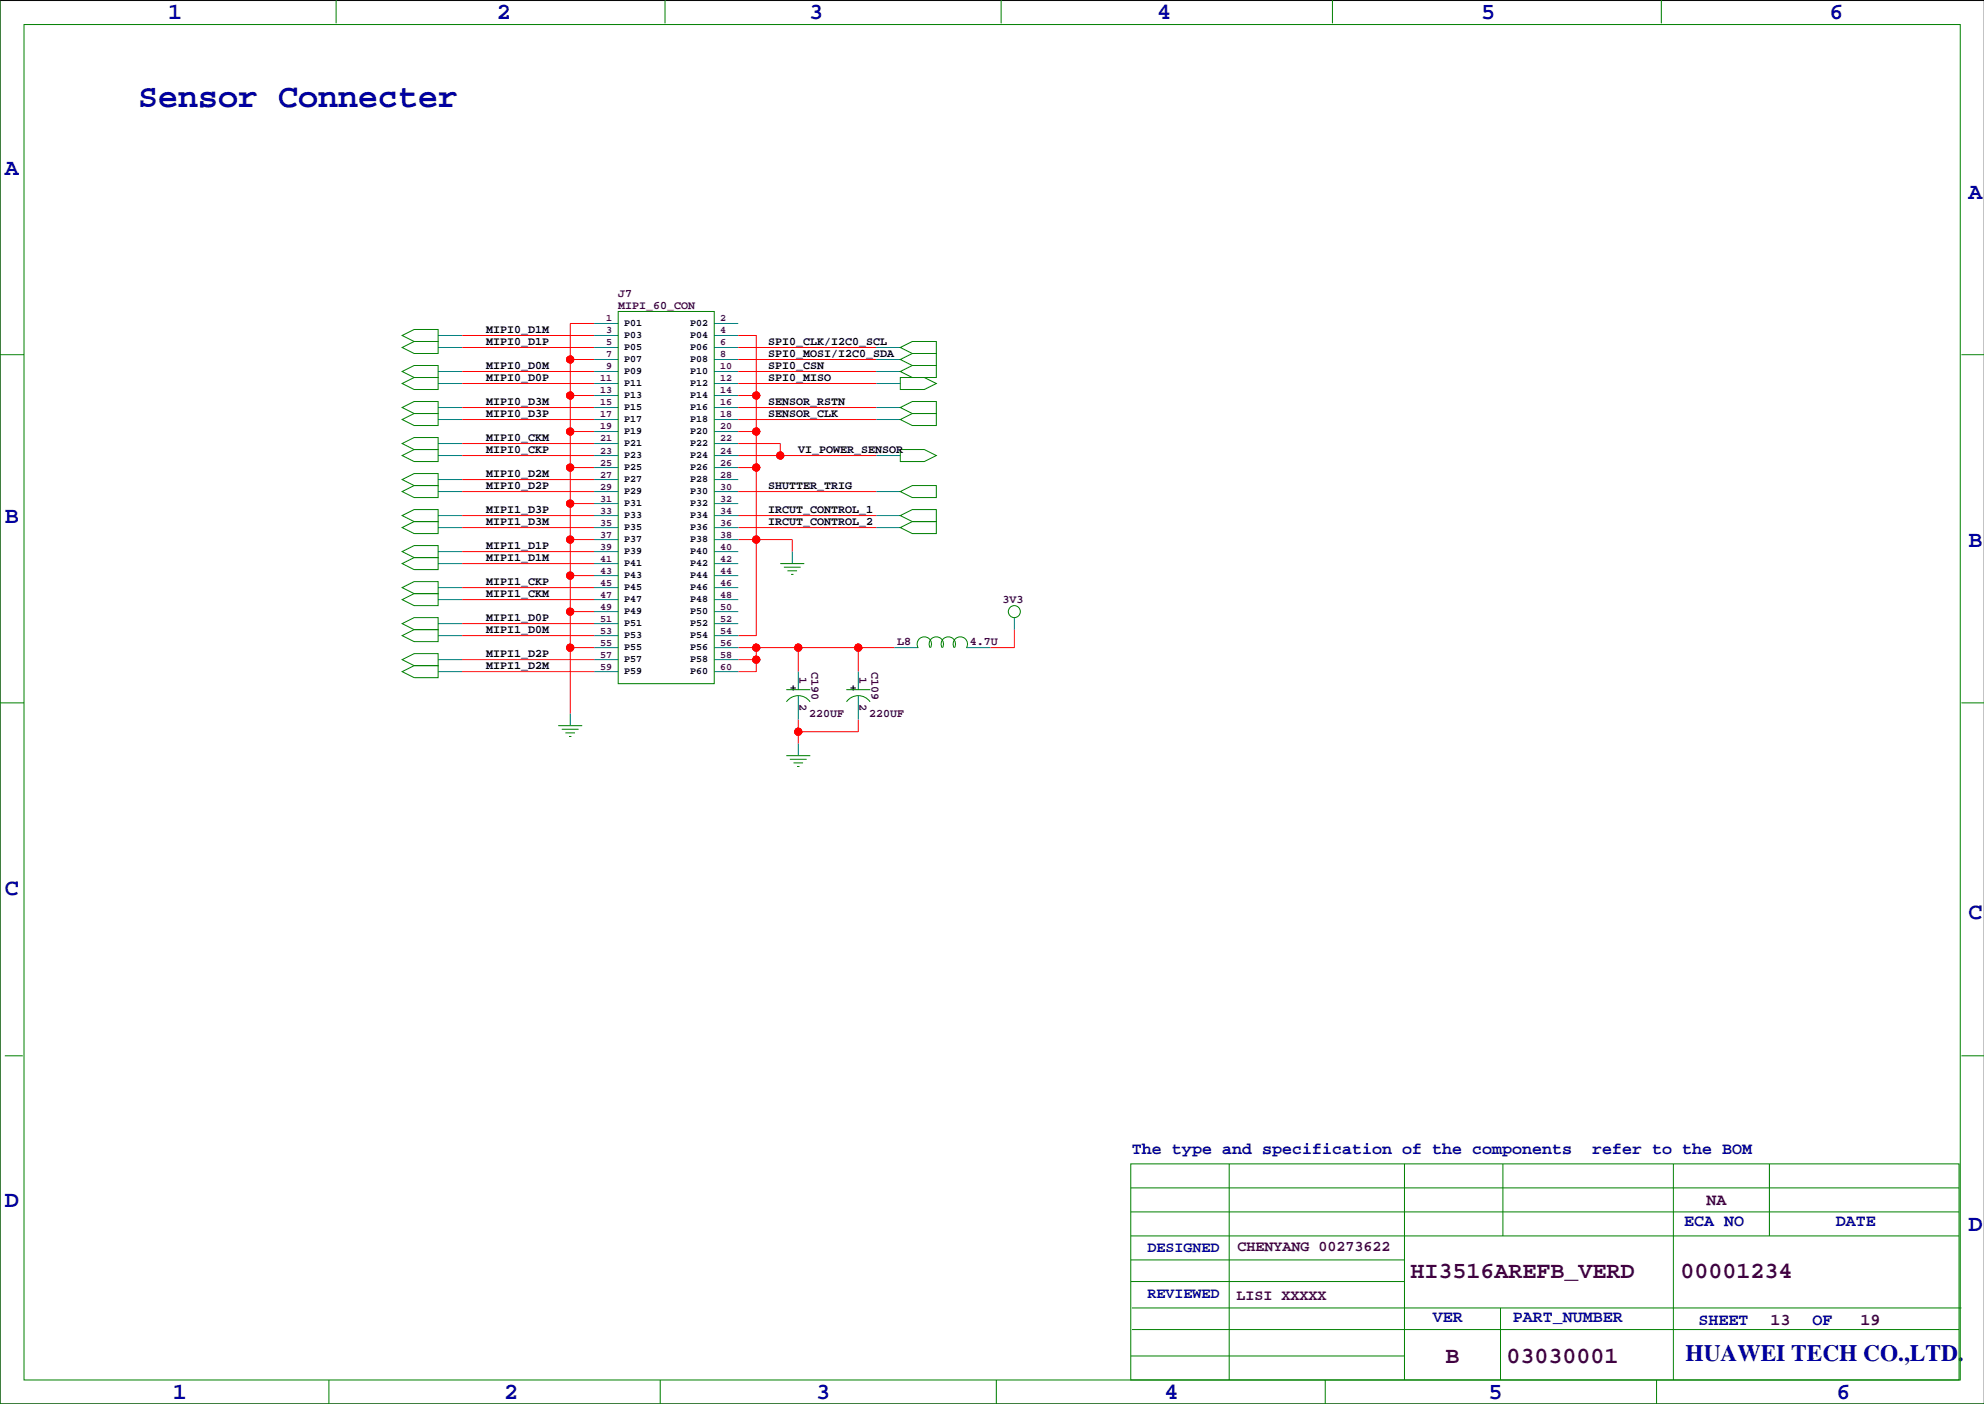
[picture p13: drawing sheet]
<svg xmlns="http://www.w3.org/2000/svg" width="420mm" height="297mm" viewBox="0 0 420 297" stroke-linecap="round" stroke-linejoin="round" font-family="sans-serif">
<defs><g id="words">
<text font-size="7.1" fill="#0000a0" x="29.2" y="22.5">Sensor Connecter</text>
<g font-size="4.9" fill="#0000a0">
<text x="35.6" y="3.9">1</text>
<text x="105.2" y="3.9">2</text>
<text x="171.2" y="3.9">3</text>
<text x="244.9" y="3.9">4</text>
<text x="313.4" y="3.9">5</text>
<text x="387.1" y="3.9">6</text>
<text x="1" y="36.9">A</text>
<text x="416.6" y="42">A</text>
<text x="1" y="110.6">B</text>
<text x="416.6" y="115.7">B</text>
<text x="1" y="189.3">C</text>
<text x="416.6" y="194.4">C</text>
<text x="1" y="255.4">D</text>
<text x="416.6" y="260.5">D</text>
<text x="356.6" y="288">HUAWEI TECH CO.,LTD.</text>
<text x="36.6" y="296">1</text>
<text x="106.7" y="296">2</text>
<text x="172.7" y="296">3</text>
<text x="246.4" y="296">4</text>
<text x="315" y="296">5</text>
<text x="388.6" y="296">6</text>
</g>
<g font-size="4.9" fill="#400040">
<text x="298.5" y="270.5">HI3516AREFB_VERD</text>
<text x="355.6" y="270.5">00001234</text>
<text x="305.9" y="288.3">B</text>
<text x="318.8" y="288.3">03030001</text>
</g>
<g font-size="3.5" fill="#0000a0">
<text x="239.5" y="244.2">The type and specification of the components</text>
<text x="336.9" y="244.2">refer to the BOM</text>
<text x="356.4" y="259.4">ECA NO</text>
<text x="388.5" y="259.4">DATE</text>
<text x="303.1" y="279.7">VER</text>
<text x="320.1" y="279.7">PART_NUMBER</text>
<text x="359.4" y="280.3">SHEET</text>
<text x="383.5" y="280.3">OF</text>
</g>
<g font-size="3.5" fill="#400040">
<text x="361.1" y="254.9">NA</text>
<text x="374.6" y="280.3">13</text>
<text x="393.7" y="280.3">19</text>
</g>
<g font-size="3.2" fill="#0000a0">
<text x="242.8" y="264.9">DESIGNED</text>
<text x="242.8" y="274.5">REVIEWED</text>
</g>
<g font-size="3.2" fill="#400040">
<text x="261.9" y="264.7">CHENYANG 00273622</text>
<text x="261.6" y="275.1">LISI XXXXX</text>
</g>
<g font-size="2.5" fill="#400040">
<text x="130.8" y="65.4">MIPI_60_CON</text>
<text x="130.8" y="62.9">J7</text>
<text x="212.1" y="127.6">3V3</text>
<text x="189.8" y="136.5">L8</text>
<text x="205.2" y="136.5">4.7U</text>
<text x="169.1" y="143.2" transform="rotate(90 169.1 143.2)">1</text>
<text x="171.7" y="142.1" transform="rotate(90 171.7 142.1)">C190</text>
<text x="181.8" y="143.2" transform="rotate(90 181.8 143.2)">1</text>
<text x="184.4" y="142.1" transform="rotate(90 184.4 142.1)">C109</text>
<text x="169.1" y="149" transform="rotate(90 169.1 149)">2</text>
<text x="181.8" y="149" transform="rotate(90 181.8 149)">2</text>
<text x="171.2" y="151.8">220UF</text>
<text x="183.9" y="151.8">220UF</text>
</g>
<g font-size="2.5">
<text x="102.9" y="70.5">MIPI0_D1M</text>
<text x="102.9" y="73">MIPI0_D1P</text>
<text x="162.6" y="73">SPI0_CLK/I2C0_SCL</text>
<text x="162.6" y="75.6">SPI0_MOSI/I2C0_SDA</text>
<text x="102.9" y="80.6">MIPI0_D0P</text>
<text x="102.9" y="78.1">MIPI0_D0M</text>
<text x="162.6" y="78.1">SPI0_CSN</text>
<text x="162.6" y="80.6">SPI0_MISO</text>
<text x="102.9" y="88.3">MIPI0_D3P</text>
<text x="102.9" y="85.7">MIPI0_D3M</text>
<text x="162.6" y="85.7">SENSOR_RSTN</text>
<text x="162.6" y="88.3">SENSOR_CLK</text>
<text x="102.9" y="95.9">MIPI0_CKP</text>
<text x="102.9" y="93.3">MIPI0_CKM</text>
<text x="168.9" y="95.9">VI_POWER_SENSOR</text>
<text x="102.9" y="101">MIPI0_D2M</text>
<text x="102.9" y="103.5">MIPI0_D2P</text>
<text x="162.6" y="103.5">SHUTTER_TRIG</text>
<text x="102.9" y="111.1">MIPI1_D3M</text>
<text x="102.9" y="108.6">MIPI1_D3P</text>
<text x="162.6" y="108.6">IRCUT_CONTROL_1</text>
<text x="162.6" y="111.1">IRCUT_CONTROL_2</text>
<text x="102.9" y="118.7">MIPI1_D1M</text>
<text x="102.9" y="116.2">MIPI1_D1P</text>
<text x="102.9" y="123.8">MIPI1_CKP</text>
<text x="102.9" y="131.4">MIPI1_D0P</text>
<text x="102.9" y="126.4">MIPI1_CKM</text>
<text x="102.9" y="134">MIPI1_D0M</text>
<text x="102.9" y="141.6">MIPI1_D2M</text>
<text x="102.9" y="139.1">MIPI1_D2P</text>
<text x="167.1" y="146.2">+</text>
<text x="179.8" y="146.2">+</text>
</g>
<g font-size="2.1" fill="#400040">
<text x="128.3" y="68">1</text>
<text x="128.3" y="70.5">3</text>
<text x="152.4" y="68">2</text>
<text x="152.4" y="70.5">4</text>
<text x="128.3" y="73.1">5</text>
<text x="128.3" y="75.6">7</text>
<text x="152.4" y="73.1">6</text>
<text x="152.4" y="75.6">8</text>
<text x="127" y="80.7">11</text>
<text x="127" y="83.2">13</text>
<text x="128.3" y="78.2">9</text>
<text x="152.4" y="78.2">10</text>
<text x="152.4" y="80.7">12</text>
<text x="152.4" y="83.2">14</text>
<text x="127" y="85.8">15</text>
<text x="127" y="88.3">17</text>
<text x="152.4" y="85.8">16</text>
<text x="152.4" y="88.3">18</text>
<text x="127" y="90.9">19</text>
<text x="127" y="93.4">21</text>
<text x="127" y="95.9">23</text>
<text x="152.4" y="90.9">20</text>
<text x="152.4" y="93.4">22</text>
<text x="152.4" y="95.9">24</text>
<text x="127" y="98.5">25</text>
<text x="127" y="101">27</text>
<text x="152.4" y="98.5">26</text>
<text x="152.4" y="101">28</text>
<text x="127" y="103.6">29</text>
<text x="127" y="106.1">31</text>
<text x="152.4" y="103.6">30</text>
<text x="152.4" y="106.1">32</text>
<text x="127" y="108.6">33</text>
<text x="127" y="111.2">35</text>
<text x="127" y="113.7">37</text>
<text x="152.4" y="108.6">34</text>
<text x="152.4" y="111.2">36</text>
<text x="152.4" y="113.7">38</text>
<text x="127" y="116.3">39</text>
<text x="127" y="118.8">41</text>
<text x="152.4" y="116.3">40</text>
<text x="152.4" y="118.8">42</text>
<text x="127" y="121.3">43</text>
<text x="127" y="123.9">45</text>
<text x="152.4" y="121.3">44</text>
<text x="152.4" y="123.9">46</text>
<text x="127" y="126.4">47</text>
<text x="127" y="129">49</text>
<text x="127" y="131.5">51</text>
<text x="152.4" y="126.4">48</text>
<text x="152.4" y="129">50</text>
<text x="152.4" y="131.5">52</text>
<text x="127" y="134">53</text>
<text x="127" y="136.6">55</text>
<text x="152.4" y="134">54</text>
<text x="152.4" y="136.6">56</text>
<text x="127" y="139.1">57</text>
<text x="127" y="141.7">59</text>
<text x="152.4" y="139.1">58</text>
<text x="152.4" y="141.7">60</text>
</g>
<g font-size="2.1">
<text x="132.1" y="69">P01</text>
<text x="132.1" y="71.6">P03</text>
<text x="146" y="69">P02</text>
<text x="146" y="71.6">P04</text>
<text x="132.1" y="74.1">P05</text>
<text x="132.1" y="76.7">P07</text>
<text x="146" y="74.1">P06</text>
<text x="146" y="76.7">P08</text>
<text x="132.1" y="79.2">P09</text>
<text x="132.1" y="81.7">P11</text>
<text x="146" y="79.2">P10</text>
<text x="146" y="81.7">P12</text>
<text x="132.1" y="84.3">P13</text>
<text x="132.1" y="86.8">P15</text>
<text x="132.1" y="89.4">P17</text>
<text x="146" y="84.3">P14</text>
<text x="146" y="86.8">P16</text>
<text x="146" y="89.4">P18</text>
<text x="132.1" y="91.9">P19</text>
<text x="132.1" y="94.4">P21</text>
<text x="146" y="91.9">P20</text>
<text x="146" y="94.4">P22</text>
<text x="132.1" y="97">P23</text>
<text x="132.1" y="99.5">P25</text>
<text x="146" y="97">P24</text>
<text x="146" y="99.5">P26</text>
<text x="132.1" y="102.1">P27</text>
<text x="132.1" y="104.6">P29</text>
<text x="132.1" y="107.1">P31</text>
<text x="146" y="102.1">P28</text>
<text x="146" y="104.6">P30</text>
<text x="146" y="107.1">P32</text>
<text x="132.1" y="109.7">P33</text>
<text x="132.1" y="112.2">P35</text>
<text x="146" y="109.7">P34</text>
<text x="146" y="112.2">P36</text>
<text x="132.1" y="114.8">P37</text>
<text x="132.1" y="117.3">P39</text>
<text x="132.1" y="119.8">P41</text>
<text x="146" y="114.8">P38</text>
<text x="146" y="117.3">P40</text>
<text x="146" y="119.8">P42</text>
<text x="132.1" y="122.4">P43</text>
<text x="132.1" y="124.9">P45</text>
<text x="146" y="122.4">P44</text>
<text x="146" y="124.9">P46</text>
<text x="132.1" y="127.5">P47</text>
<text x="132.1" y="130">P49</text>
<text x="146" y="127.5">P48</text>
<text x="146" y="130">P50</text>
<text x="132.1" y="132.5">P51</text>
<text x="132.1" y="135.1">P53</text>
<text x="132.1" y="137.6">P55</text>
<text x="146" y="132.5">P52</text>
<text x="146" y="135.1">P54</text>
<text x="146" y="137.6">P56</text>
<text x="132.1" y="140.2">P57</text>
<text x="132.1" y="142.7">P59</text>
<text x="146" y="140.2">P58</text>
<text x="146" y="142.7">P60</text>
</g>
</g></defs>
<path d="M419.9 .1h-419.9v296.9h419.9" fill="none" stroke="#000" stroke-width=".21"/>
<g fill="none" stroke="#f00" stroke-width=".21">
<path d="M97.8 71h27.9M97.8 73.5h27.9M97.8 78.6h27.9M120.6 76.1h5.1M125.7 68.4h-5.1v82.6M156.2 71h3.8v63.5h-3.8M156.2 76.1h29.2M156.2 73.5h29.2M156.2 78.6h29.2M97.8 81.1h27.9M97.8 86.2h27.9M97.8 88.8h27.9"/>
<path d="M97.8 93.8h27.9M97.8 96.4h27.9M120.6 98.9h5.1M120.6 91.3h5.1M120.6 83.7h5.1M156.2 98.9h3.8M156.2 91.3h3.8M156.2 83.7h3.8M156.2 81.1h29.2M156.2 86.2h29.2M156.2 88.8h29.2M156.2 93.8h8.9v2.6"/>
<path d="M156.2 96.4h29.2M97.8 101.5h27.9M97.8 104h27.9M97.8 109.1h27.9M97.8 111.6h27.9M97.8 116.7h27.9M97.8 119.2h27.9M120.6 106.5h5.1M120.6 114.2h5.1M156.2 114.2h11.4v2.5M156.2 104h29.2M156.2 109.1h29.2"/>
<path d="M156.2 111.6h29.2M97.8 139.6h27.9M97.8 124.3h27.9M97.8 126.9h27.9M97.8 131.9h27.9M97.8 134.5h27.9M120.6 137h5.1M120.6 129.4h5.1M120.6 121.8h5.1M156.2 137h33M156.2 139.6h3.8M160 137v5.1h-3.8"/>
<path d="M168.9 137v5.1M181.6 137v5.1M214.6 133.2v3.8h-5.1M97.8 142.1h27.9M168.9 152.3v5M181.6 152.3v2.5h-12.7"/>
<circle cx="120.7" cy="76.1" r=".76"/>
<circle cx="120.7" cy="83.7" r=".76"/>
<circle cx="120.7" cy="91.3" r=".76"/>
<circle cx="120.7" cy="98.9" r=".76"/>
<circle cx="160" cy="83.7" r=".76"/>
<circle cx="160" cy="91.3" r=".76"/>
<circle cx="160" cy="98.9" r=".76"/>
<circle cx="165.1" cy="96.4" r=".76"/>
<circle cx="120.7" cy="114.2" r=".76"/>
<circle cx="120.7" cy="106.5" r=".76"/>
<circle cx="160" cy="114.2" r=".76"/>
<circle cx="120.7" cy="137" r=".76"/>
<circle cx="120.7" cy="121.8" r=".76"/>
<circle cx="120.7" cy="129.4" r=".76"/>
<circle cx="160" cy="137" r=".76"/>
<circle cx="160" cy="139.6" r=".76"/>
<circle cx="168.9" cy="137" r=".76"/>
<circle cx="181.6" cy="137" r=".76"/>
<circle cx="168.9" cy="154.8" r=".76"/>
</g>
<g fill="#f00" stroke="#f00" stroke-width=".21">
<circle cx="168.9" cy="154.8" r=".76"/>
<circle cx="181.6" cy="137" r=".76"/>
<circle cx="168.9" cy="137" r=".76"/>
<circle cx="160" cy="139.6" r=".76"/>
<circle cx="160" cy="137" r=".76"/>
<circle cx="120.7" cy="137" r=".76"/>
<circle cx="120.7" cy="129.4" r=".76"/>
<circle cx="120.7" cy="121.8" r=".76"/>
<circle cx="120.7" cy="114.2" r=".76"/>
<circle cx="120.7" cy="106.5" r=".76"/>
<circle cx="120.7" cy="98.9" r=".76"/>
<circle cx="120.7" cy="91.3" r=".76"/>
<circle cx="120.7" cy="83.7" r=".76"/>
<circle cx="120.7" cy="76.1" r=".76"/>
<circle cx="160" cy="114.2" r=".76"/>
<circle cx="160" cy="98.9" r=".76"/>
<circle cx="160" cy="91.3" r=".76"/>
<circle cx="160" cy="83.7" r=".76"/>
<circle cx="165.1" cy="96.4" r=".76"/>
</g>
<g fill="none" stroke="#008080" stroke-width=".21">
<path d="M92.7 78.6h5.1M92.7 73.5h5.1M92.7 71h5.1M125.7 78.6h5.1M125.7 76.1h5.1M125.7 73.5h5.1M125.7 71h5.1M125.7 68.4h5.1M151.1 78.6h5.1M151.1 76.1h5.1M151.1 73.5h5.1M151.1 71h5.1"/>
<path d="M151.1 68.4h5.1M185.4 78.6h5.1M185.4 76.1h5.1M185.4 73.5h5.1M92.7 86.2h5.1M92.7 96.4h5.1M92.7 93.8h5.1M92.7 88.8h5.1M92.7 81.1h5.1M125.7 86.2h5.1M125.7 96.4h5.1M125.7 93.8h5.1"/>
<path d="M125.7 88.8h5.1M125.7 81.1h5.1M125.7 83.7h5.1M125.7 91.3h5.1M125.7 98.9h5.1M151.1 86.2h5.1M151.1 96.4h5.1M151.1 93.8h5.1M151.1 88.8h5.1M151.1 81.1h5.1M151.1 83.7h5.1M151.1 91.3h5.1"/>
<path d="M151.1 98.9h5.1M185.4 86.2h5.1M185.4 96.4h5.1M185.4 88.8h5.1M185.4 81.1h5.1M92.7 109.1h5.1M92.7 104h5.1M92.7 116.7h5.1M92.7 111.6h5.1M92.7 101.5h5.1M92.7 119.2h5.1M125.7 109.1h5.1"/>
<path d="M125.7 104h5.1M125.7 116.7h5.1M125.7 111.6h5.1M125.7 101.5h5.1M125.7 119.2h5.1M125.7 106.5h5.1M125.7 114.2h5.1M151.1 109.1h5.1M151.1 104h5.1M151.1 116.7h5.1M151.1 111.6h5.1M151.1 101.5h5.1"/>
<path d="M151.1 119.2h5.1M151.1 106.5h5.1M151.1 114.2h5.1M167.6 116.7v2.5M185.4 109.1h5.1M185.4 104h5.1M185.4 111.6h5.1M92.7 139.6h5.1M92.7 134.5h5.1M92.7 131.9h5.1M92.7 126.9h5.1M92.7 124.3h5.1"/>
<path d="M125.7 139.6h5.1M125.7 134.5h5.1M125.7 131.9h5.1M125.7 126.9h5.1M125.7 124.3h5.1M125.7 137h5.1M125.7 121.8h5.1M125.7 129.4h5.1M151.1 139.6h5.1M151.1 134.5h5.1M151.1 131.9h5.1M151.1 126.9h5.1"/>
<path d="M151.1 124.3h5.1M151.1 137h5.1M151.1 121.8h5.1M151.1 129.4h5.1M189.2 137h5.1M204.5 137h5M214.6 130.7v2.5M92.7 142.1h5.1M120.6 151v2.5M125.7 142.1h5.1M151.1 142.1h5.1M168.9 142.1v3.8"/>
<path d="M168.9 147.2v5.1M168.9 157.3v2.6M181.6 142.1v3.8M181.6 147.2v5.1"/>
</g>
<g fill="none" stroke="#008000" stroke-width=".21">
<path d="M0 -.1v297.1h419.9M71.1 0v4.9M140.7 0v4.9M211.8 0v4.9M281.9 0v4.9M351.5 0v4.9M5.1 5.2h409.7v286.8h-409.7zM0 75h5.1M85.1 78.6l2.5-1.3h5.1v2.6h-5.1zM85.1 73.5l2.5-1.3h5.1v2.6h-5.1zM85.1 71l2.5-1.3h5.1v2.5h-5.1zM130.8 65.9h20.3v78.7h-20.3z"/>
<path d="M190.5 78.6l2.5-1.3h5.1v2.6h-5.1zM190.5 76.1l2.5-1.3h5.1v2.5h-5.1zM190.5 73.5l2.5-1.3h5.1v2.6h-5.1zM190.5 79.9h5.1l2.5 1.2-2.5 1.3h-5.1zM415 75h4.9M85.1 96.4l2.5-1.3h5.1v2.5h-5.1zM85.1 93.8l2.5-1.2h5.1v2.5h-5.1zM85.1 88.8l2.5-1.3h5.1v2.5h-5.1zM85.1 86.2l2.5-1.3h5.1v2.6h-5.1zM85.1 81.1l2.5-1.2h5.1v2.5h-5.1zM190.5 86.2l2.5-1.3h5.1v2.6h-5.1zM190.5 88.8l2.5-1.3h5.1v2.5h-5.1z"/>
<path d="M190.5 95.1h5.1l2.5 1.3-2.5 1.2h-5.1zM85.1 116.7l2.5-1.3h5.1v2.6h-5.1zM85.1 111.6l2.5-1.3h5.1v2.6h-5.1zM85.1 109.1l2.5-1.3h5.1v2.5h-5.1zM85.1 104l2.5-1.3h5.1v2.6h-5.1zM85.1 101.5l2.5-1.3h5.1v2.5h-5.1zM85.1 119.2l2.5-1.2h5.1v2.5h-5.1zM165.1 119.2h5.1M190.5 109.1l2.5-1.3h5.1v2.5h-5.1zM190.5 104l2.5-1.3h5.1v2.6h-5.1zM190.5 111.6l2.5-1.3h5.1v2.6h-5.1zM85.1 139.6l2.5-1.3h5.1v2.5h-5.1z"/>
<path d="M85.1 134.5l2.5-1.3h5.1v2.5h-5.1zM85.1 131.9l2.5-1.2h5.1v2.5h-5.1zM85.1 126.9l2.5-1.3h5.1v2.5h-5.1zM85.1 124.3l2.5-1.3h5.1v2.6h-5.1zM165.9 120h3.5M166.6 120.8h2.1M167.4 121.5h.5M194.3 137a1.52 1.52 0 0 1 1.3-2.3 1.52 1.52 0 0 1 1.3 2.3M196.8 137a1.52 1.52 0 0 1 1.3-2.3 1.52 1.52 0 0 1 1.3 2.3M199.4 137a1.52 1.52 0 0 1 1.3-2.3 1.52 1.52 0 0 1 1.3 2.3M201.9 137a1.52 1.52 0 0 1 1.3-2.3 1.52 1.52 0 0 1 1.3 2.3M0 148.7h5.1"/>
<path d="M85.1 142.1l2.5-1.3h5.1v2.6h-5.1zM118.1 153.5h5.1M118.9 154.3h3.5M119.6 155.1h2.1M120.4 155.8h.5M166.4 145.9h5M166.4 159.9h5M166.4 148.5a3 3 0 0 1 5 0M179.1 145.9h5M179.1 148.5a3 3 0 0 1 5 0M415 148.7h4.9M167.1 160.6h3.6"/>
<path d="M167.9 161.4h2M168.7 162.2h.5M1 223.4h3.8M415 223.4h4.9M239.3 246.2h175.2v45.8h-175.2zM239.3 251.3h175.2M239.3 256.4h175.2M260.1 246.2v45.8M297.2 246.2v45.8M318 246.2v15.3M354.1 246.2v45.8M374.4 246.2v15.3"/>
<path d="M239.3 266.6h57.9M239.3 261.5h175.2M239.3 271.1h57.9M239.5 276.7h175.5M317.5 276.7v15.3M69.6 292v5M139.7 292v5M210.8 292v5M239.3 286.9h57.9M239.5 281.3h175M280.4 292v5M350.5 292v5"/>
<path d="M383.5 287.4h.1"/>
<circle cx="214.6" cy="129.4" r="1.27"/>
</g>
<use href="#words"/>
</svg>
